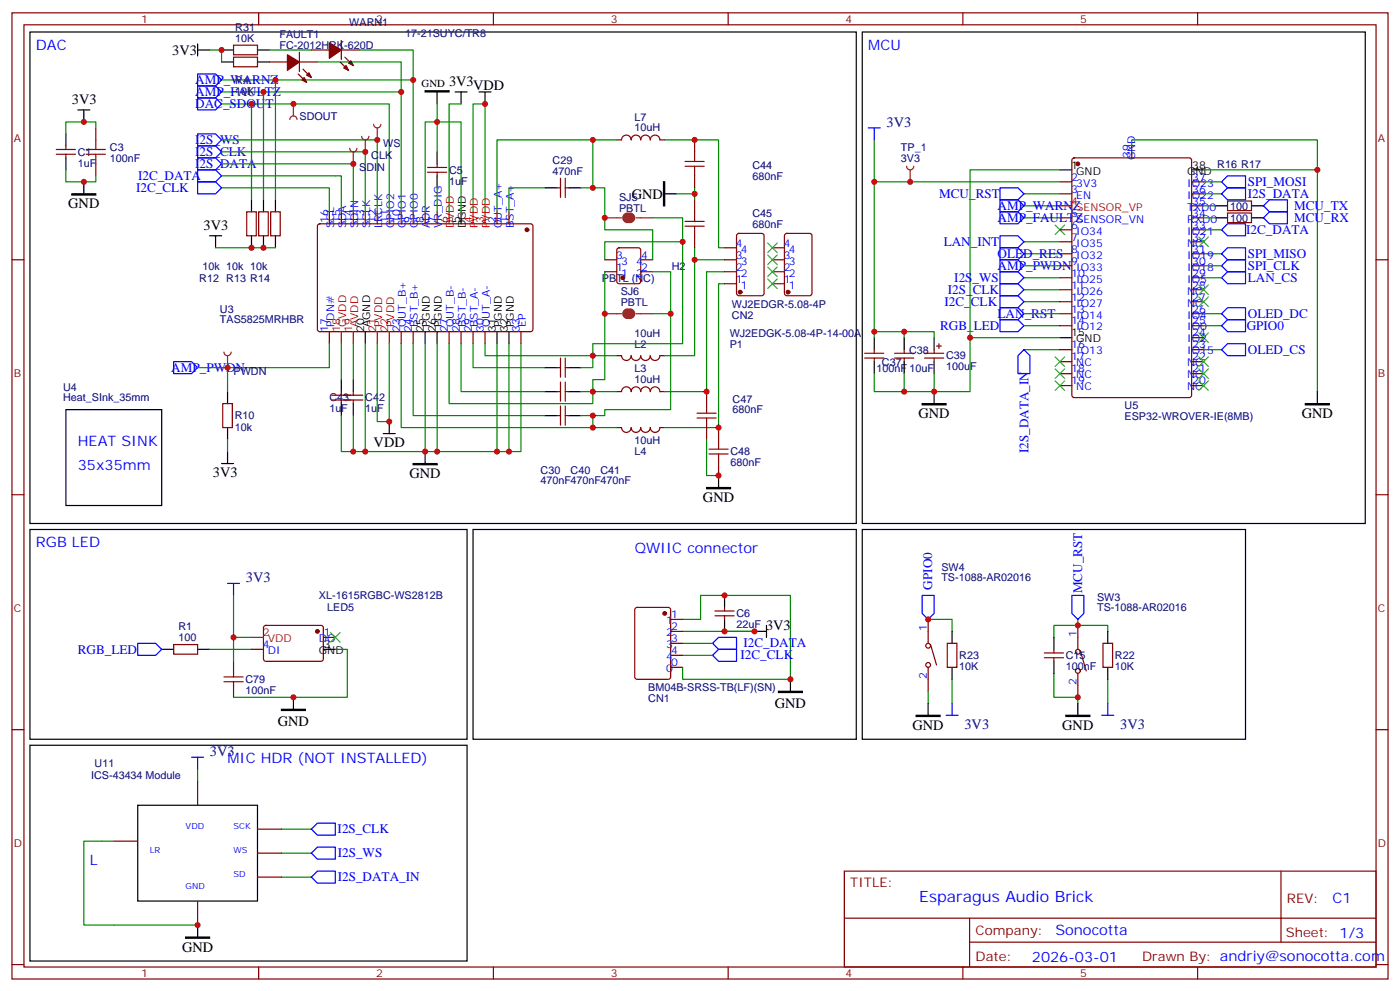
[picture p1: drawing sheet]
<svg xmlns="http://www.w3.org/2000/svg" width="412mm" height="292mm" viewBox="0 0 412 292" stroke-linecap="round" stroke-linejoin="round" font-family="sans-serif">
<defs><g id="words">
<text font-size="4.6" fill="#00f" x="270.8" y="265.4">Esparagus Audio Brick</text>
<g font-size="4.2" fill="#00f">
<text x="10.6" y="14.7">DAC</text>
<text x="255.8" y="14.7">MCU</text>
<text x="22.9" y="131.1">HEAT SINK</text>
<text x="22.9" y="138.2">35x35mm</text>
<text x="10.6" y="161.1">RGB LED</text>
<text x="187" y="162.9">QWIIC connector</text>
<text x="67" y="224.6">MIC HDR (NOT INSTALLED)</text>
<text x="26.5" y="254.6">L</text>
<text x="392.5" y="265.6">C1</text>
<text x="310.9" y="275.2">Sonocotta</text>
<text x="304" y="283">2026-03-01</text>
</g>
<g font-size="4.2">
<text x="50.7" y="16.1">3V3</text>
<text x="132.3" y="25.3">3V3VDD</text>
<text x="21.2" y="30.6">3V3</text>
<text x="186.1" y="58.5">GND</text>
<text x="20.1" y="61.3">GND</text>
<text x="60" y="67.6">3V3</text>
<text x="270.6" y="123.1">GND</text>
<text x="383.5" y="123.1">GND</text>
<text x="110.1" y="131.6">VDD</text>
<text x="62.7" y="140.3">3V3</text>
<text x="120.6" y="140.7">GND</text>
<text x="207.1" y="147.7">GND</text>
<text x="225.7" y="185.5">3V3</text>
<text x="228.3" y="208.4">GND</text>
<text x="81.8" y="213.7">GND</text>
<text x="268.8" y="214.8">GND</text>
<text x="312.9" y="214.8">GND</text>
<text x="53.6" y="280.1">GND</text>
</g>
<g font-size="4.2" fill="#000080">
<text x="261.2" y="37.4">3V3</text>
<text x="72.4" y="171.4">3V3</text>
<text x="284.1" y="214.4">3V3</text>
<text x="330" y="214.4">3V3</text>
<text x="61.9" y="222.6">3V3</text>
</g>
<g font-size="3.9" fill="#00f">
<text x="57.5" y="24.8">AMP_WARNZ</text>
<text x="57.5" y="28.3">AMP_FAULTZ</text>
<text x="57.5" y="31.9">DAC_SDOUT</text>
<text x="57.5" y="42.4">I2S_WS</text>
<text x="57.5" y="46">I2S_CLK</text>
<text x="40.7" y="53">I2C_DATA</text>
<text x="57.5" y="49.5">I2S_DATA</text>
<text x="40.1" y="56.5">I2C_CLK</text>
<text x="276.6" y="58.3">MCU_RST</text>
<text x="367.6" y="58.3">I2S_DATA</text>
<text x="367.6" y="54.7">SPI_MOSI</text>
<text x="293.9" y="65.4">AMP_FAULTZ</text>
<text x="293.9" y="61.8">AMP_WARNZ</text>
<text x="381.2" y="61.7">MCU_TX</text>
<text x="381.2" y="65.3">MCU_RX</text>
<text x="367.1" y="68.9">I2C_DATA</text>
<text x="278" y="72.4">LAN_INT</text>
<text x="293.9" y="76">OLED_RES</text>
<text x="367.6" y="76">SPI_MISO</text>
<text x="281.1" y="83">I2S_WS</text>
<text x="293.9" y="79.5">AMP_PWDN</text>
<text x="367.6" y="79.4">SPI_CLK</text>
<text x="367.6" y="83">LAN_CS</text>
<text x="279.2" y="86.5">I2S_CLK</text>
<text x="278.2" y="90.1">I2C_CLK</text>
<text x="293.9" y="93.6">LAN_RST</text>
<text x="367.6" y="93.6">OLED_DC</text>
<text x="276.9" y="97">RGB_LED</text>
<text x="367.2" y="97.1">GPIO0</text>
<text x="367.6" y="104.2">OLED_CS</text>
<text x="50.4" y="109.5">AMP_PWDN</text>
<text x="302.9" y="133.4" transform="rotate(-90 302.9 133.4)">I2S_DATA_IN</text>
<text x="274.6" y="173.5" transform="rotate(-90 274.6 173.5)">GPIO0</text>
<text x="318.8" y="174.6" transform="rotate(-90 318.8 174.6)">MCU_RST</text>
<text x="219" y="190.5">I2C_DATA</text>
<text x="22.9" y="192.3">RGB_LED</text>
<text x="218.1" y="194">I2C_CLK</text>
<text x="99.5" y="245.3">I2S_CLK</text>
<text x="99.5" y="252.3">I2S_WS</text>
<text x="99.5" y="259.3">I2S_DATA_IN</text>
</g>
<g font-size="3.9" fill="#800">
<text x="250.5" y="260.9">TITLE:</text>
<text x="379.1" y="265.6">REV:</text>
<text x="287.4" y="275.1">Company:</text>
<text x="378.7" y="275.8">Sheet: 1/3</text>
<text x="287.4" y="282.8">Date:</text>
<text x="336.4" y="282.9">Drawn By: andriy@sonocotta.com</text>
</g>
<g font-size="3.2" fill="#800">
<text x="41.6" y="6.8">1</text>
<text x="110.8" y="6.8">2</text>
<text x="179.9" y="6.8">3</text>
<text x="249.1" y="6.8">4</text>
<text x="318.2" y="6.8">5</text>
<text x="4.1" y="41.9">A</text>
<text x="405.9" y="41.9">A</text>
<text x="4.1" y="111">B</text>
<text x="405.9" y="111">B</text>
<text x="4.1" y="180.2">C</text>
<text x="405.9" y="180.2">C</text>
<text x="4.1" y="249.3">D</text>
<text x="405.9" y="249.3">D</text>
<text x="41.6" y="287.6">1</text>
<text x="110.8" y="287.6">2</text>
<text x="179.9" y="287.6">3</text>
<text x="249.1" y="287.6">4</text>
<text x="318.2" y="287.6">5</text>
</g>
<g font-size="3.2" fill="#000080">
<text x="69.3" y="9.1">R31</text>
<text x="82.3" y="11.2">FAULT1</text>
<text x="102.9" y="7.7">WARN1</text>
<text x="119.4" y="10.8">17-21SUYC/TR8</text>
<text x="69.3" y="12.2">10K</text>
<text x="82.3" y="14.4">FC-2012HRK-620D</text>
<text x="69.3" y="27.8">10K</text>
<text x="69.3" y="24.6">R4</text>
<text x="88.2" y="35.3">SDOUT</text>
<text x="186.9" y="35.5">L7</text>
<text x="186.9" y="38.7">10uH</text>
<text x="22.9" y="45.8">C1</text>
<text x="32.4" y="47.6">100nF</text>
<text x="32.4" y="44.4">C3</text>
<text x="109.4" y="46.9">CLK</text>
<text x="112.9" y="43.4">WS</text>
<text x="265.4" y="47.6">3V3</text>
<text x="265.4" y="44.4">TP_1</text>
<text x="22.9" y="49">1uF</text>
<text x="105.8" y="50.4">SDIN</text>
<text x="132.3" y="51.1">C5</text>
<text x="162.8" y="51.4">470nF</text>
<text x="162.8" y="48.2">C29</text>
<text x="221.6" y="52.9">680nF</text>
<text x="221.6" y="49.7">C44</text>
<text x="358.6" y="49.4">R16 R17</text>
<text x="132.3" y="54.3">1uF</text>
<text x="182.4" y="59.2">SJ5</text>
<text x="182.4" y="62.3">PBTL</text>
<text x="221.6" y="63.8">C45</text>
<text x="362.4" y="65.2">100</text>
<text x="362.4" y="61.7">100</text>
<text x="221.6" y="67">680nF</text>
<text x="58.7" y="83.1">R12 R13 R14</text>
<text x="59.6" y="79.6">10k 10k 10k</text>
<text x="177.3" y="82.9">PBTL (NC)</text>
<text x="197.9" y="79.5">H2</text>
<text x="182.9" y="89.9">PBTL</text>
<text x="182.9" y="86.8">SJ6</text>
<text x="64.8" y="95.1">TAS5825MRHBR</text>
<text x="64.8" y="92">U3</text>
<text x="215.6" y="90.7">WJ2EDGR-5.08-4P</text>
<text x="215.6" y="93.8">CN2</text>
<text x="186.9" y="99.1">10uH</text>
<text x="214.9" y="99.1">WJ2EDGK-5.08-4P-14-00A</text>
<text x="186.9" y="102.3">L2</text>
<text x="214.9" y="102.3">P1</text>
<text x="259.8" y="107.6">C37</text>
<text x="267.8" y="104.1">C38</text>
<text x="278.7" y="105.8">C39</text>
<text x="68.8" y="110.4">PWDN</text>
<text x="186.9" y="112.8">10uH</text>
<text x="186.9" y="109.6">L3</text>
<text x="258.2" y="109.3">100nF</text>
<text x="267.9" y="109.3">10uF</text>
<text x="278.7" y="109">100uF</text>
<text x="18.6" y="118.1">Heat_SInk_35mm</text>
<text x="18.6" y="115.2">U4</text>
<text x="97" y="118.2">C43</text>
<text x="107.6" y="118.2">C42</text>
<text x="215.8" y="118.5">C47</text>
<text x="69.1" y="123.4">R10</text>
<text x="97" y="121.4">1uF</text>
<text x="107.6" y="121.4">1uF</text>
<text x="215.8" y="121.7">680nF</text>
<text x="331.3" y="123.6">ESP32-WROVER-IE(8MB)</text>
<text x="331.3" y="120.3">U5</text>
<text x="69.1" y="126.7">10k</text>
<text x="186.9" y="130.8">10uH</text>
<text x="186.9" y="134">L4</text>
<text x="215.2" y="137.2">680nF</text>
<text x="215.2" y="134">C48</text>
<text x="159.3" y="142.6">470nF470nF470nF</text>
<text x="159.3" y="139.4">C30</text>
<text x="168.1" y="139.4">C40</text>
<text x="176.9" y="139.4">C41</text>
<text x="277.3" y="171.1">TS-1088-AR02016</text>
<text x="277.3" y="168">SW4</text>
<text x="94" y="176.4">XL-1615RGBC-WS2812B</text>
<text x="96.4" y="179.9">LED5</text>
<text x="323.2" y="179.9">TS-1088-AR02016</text>
<text x="323.2" y="176.8">SW3</text>
<text x="52.6" y="185.5">R1</text>
<text x="217" y="184.9">22uF</text>
<text x="217" y="181.7">C6</text>
<text x="52.6" y="188.6">100</text>
<text x="282.6" y="197.1">10K</text>
<text x="282.6" y="194">R23</text>
<text x="314" y="197.1">100nF</text>
<text x="314" y="194">C15</text>
<text x="328.4" y="197.1">10K</text>
<text x="328.4" y="194">R22</text>
<text x="72.3" y="201">C79</text>
<text x="191" y="203.4">BM04B-SRSS-TB(LF)(SN)</text>
<text x="72.3" y="204.2">100nF</text>
<text x="191" y="206.6">CN1</text>
<text x="27.9" y="225.7">U11</text>
<text x="26.8" y="229.3">ICS-43434 Module</text>
</g>
<g font-size="3.2">
<text x="124.2" y="25.5">GND</text>
<text x="315.6" y="49.6">1</text>
<text x="317" y="51.4">GND</text>
<text x="349.7" y="51.4">GND</text>
<text x="351.2" y="49.6">38</text>
<text x="135.5" y="65.7" transform="rotate(-90 135.5 65.7)">5</text>
<text x="137.2" y="67.2" transform="rotate(-90 137.2 67.2)">DGND</text>
<text x="107.2" y="97.8" transform="rotate(-90 107.2 97.8)">20</text>
<text x="109" y="96.3" transform="rotate(-90 109 96.3)">AGND</text>
<text x="124.9" y="97.8" transform="rotate(-90 124.9 97.8)">25</text>
<text x="126.6" y="96.3" transform="rotate(-90 126.6 96.3)">PGND</text>
<text x="128.4" y="97.8" transform="rotate(-90 128.4 97.8)">26</text>
<text x="130.2" y="96.3" transform="rotate(-90 130.2 96.3)">PGND</text>
<text x="146" y="97.8" transform="rotate(-90 146 97.8)">31</text>
<text x="147.8" y="96.3" transform="rotate(-90 147.8 96.3)">PGND</text>
<text x="149.6" y="97.8" transform="rotate(-90 149.6 97.8)">32</text>
<text x="151.3" y="96.3" transform="rotate(-90 151.3 96.3)">PGND</text>
<text x="315.6" y="99">15</text>
<text x="317" y="100.8">GND</text>
<text x="95.4" y="190.7">3</text>
<text x="93.9" y="192.5">GND</text>
</g>
<g font-size="3.2" fill="#00f">
<text x="333" y="46.5" transform="rotate(-90 333 46.5)">39</text>
<text x="334.4" y="47.2" transform="rotate(-90 334.4 47.2)">GND</text>
<text x="315.6" y="53.2">2</text>
<text x="351.2" y="53.2">37</text>
<text x="315.6" y="56.7">3</text>
<text x="317" y="58.5">EN</text>
<text x="317" y="54.9">3V3</text>
<text x="349.7" y="54.9">IO23</text>
<text x="349.7" y="58.5">IO22</text>
<text x="351.2" y="56.7">36</text>
<text x="96.7" y="65.7" transform="rotate(-90 96.7 65.7)">16</text>
<text x="100.2" y="65.7" transform="rotate(-90 100.2 65.7)">15</text>
<text x="103.7" y="65.7" transform="rotate(-90 103.7 65.7)">14</text>
<text x="107.2" y="65.7" transform="rotate(-90 107.2 65.7)">13</text>
<text x="110.8" y="65.7" transform="rotate(-90 110.8 65.7)">12</text>
<text x="114.3" y="65.7" transform="rotate(-90 114.3 65.7)">11</text>
<text x="117.8" y="65.7" transform="rotate(-90 117.8 65.7)">10</text>
<text x="121.4" y="65.7" transform="rotate(-90 121.4 65.7)">9</text>
<text x="124.9" y="65.7" transform="rotate(-90 124.9 65.7)">8</text>
<text x="128.4" y="65.7" transform="rotate(-90 128.4 65.7)">7</text>
<text x="146" y="65.7" transform="rotate(-90 146 65.7)">2</text>
<text x="149.6" y="65.7" transform="rotate(-90 149.6 65.7)">1</text>
<text x="315.6" y="63.7">5</text>
<text x="317" y="65.5">SENSOR_VN</text>
<text x="349.7" y="62">TXD0</text>
<text x="349.7" y="65.5">RXD0</text>
<text x="351.2" y="60.2">35</text>
<text x="351.2" y="63.7">34</text>
<text x="98.4" y="67.2" transform="rotate(-90 98.4 67.2)">SCL</text>
<text x="102" y="67.2" transform="rotate(-90 102 67.2)">SDA</text>
<text x="105.5" y="67.2" transform="rotate(-90 105.5 67.2)">SDIN</text>
<text x="109" y="67.2" transform="rotate(-90 109 67.2)">SCLK</text>
<text x="112.5" y="67.2" transform="rotate(-90 112.5 67.2)">LRCLK</text>
<text x="116.1" y="67.2" transform="rotate(-90 116.1 67.2)">GPIO2</text>
<text x="119.6" y="67.2" transform="rotate(-90 119.6 67.2)">GPIO1</text>
<text x="123.1" y="67.2" transform="rotate(-90 123.1 67.2)">GPIO0</text>
<text x="126.6" y="67.2" transform="rotate(-90 126.6 67.2)">ADR</text>
<text x="130.2" y="67.2" transform="rotate(-90 130.2 67.2)">VR_DIG</text>
<text x="147.8" y="67.2" transform="rotate(-90 147.8 67.2)">OUT_A+</text>
<text x="151.3" y="67.2" transform="rotate(-90 151.3 67.2)">BST_A+</text>
<text x="315.6" y="70.8">7</text>
<text x="315.6" y="67.3">6</text>
<text x="317" y="69">IO34</text>
<text x="349.7" y="69">IO21</text>
<text x="351.2" y="67.3">33</text>
<text x="351.2" y="70.8">32</text>
<text x="181.5" y="76.1">3</text>
<text x="183" y="77.9">3</text>
<text x="187.4" y="77.9">4</text>
<text x="188.9" y="76.1">4</text>
<text x="216.8" y="76.1">3</text>
<text x="216.8" y="72.6">4</text>
<text x="218.3" y="77.9">3</text>
<text x="218.3" y="74.3">4</text>
<text x="230.9" y="76.1">3</text>
<text x="230.9" y="72.6">4</text>
<text x="232.4" y="77.9">3</text>
<text x="232.4" y="74.3">4</text>
<text x="315.6" y="77.9">9</text>
<text x="315.6" y="74.3">8</text>
<text x="317" y="76.1">IO32</text>
<text x="317" y="72.6">IO35</text>
<text x="349.7" y="72.6">NC</text>
<text x="349.7" y="76.1">IO19</text>
<text x="351.2" y="74.3">31</text>
<text x="351.2" y="77.9">30</text>
<text x="181.5" y="79.6">1</text>
<text x="183" y="81.4">1</text>
<text x="187.4" y="81.4">2</text>
<text x="188.9" y="79.6">2</text>
<text x="216.8" y="83.1">1</text>
<text x="216.8" y="79.6">2</text>
<text x="218.3" y="81.4">2</text>
<text x="230.9" y="83.1">1</text>
<text x="230.9" y="79.6">2</text>
<text x="232.4" y="81.4">2</text>
<text x="315.6" y="81.4">10</text>
<text x="317" y="83.1">IO25</text>
<text x="317" y="79.6">IO33</text>
<text x="349.7" y="79.6">IO18</text>
<text x="349.7" y="83.1">IO5</text>
<text x="351.2" y="81.4">29</text>
<text x="218.3" y="84.9">1</text>
<text x="232.4" y="84.9">1</text>
<text x="315.6" y="88.4">12</text>
<text x="315.6" y="84.9">11</text>
<text x="317" y="86.7">IO26</text>
<text x="349.7" y="86.7">NC</text>
<text x="351.2" y="84.9">28</text>
<text x="351.2" y="88.4">27</text>
<text x="315.6" y="95.5">14</text>
<text x="315.6" y="92">13</text>
<text x="317" y="93.7">IO14</text>
<text x="317" y="90.2">IO27</text>
<text x="349.7" y="90.2">NC</text>
<text x="349.7" y="93.7">IO4</text>
<text x="351.2" y="92">26</text>
<text x="351.2" y="95.5">25</text>
<text x="96.7" y="97.8" transform="rotate(-90 96.7 97.8)">17</text>
<text x="98.4" y="96.3" transform="rotate(-90 98.4 96.3)">PDN#</text>
<text x="117.8" y="97.8" transform="rotate(-90 117.8 97.8)">23</text>
<text x="119.6" y="96.3" transform="rotate(-90 119.6 96.3)">OUT_B+</text>
<text x="121.4" y="97.8" transform="rotate(-90 121.4 97.8)">24</text>
<text x="123.1" y="96.3" transform="rotate(-90 123.1 96.3)">BST_B+</text>
<text x="131.9" y="97.8" transform="rotate(-90 131.9 97.8)">27</text>
<text x="133.7" y="96.3" transform="rotate(-90 133.7 96.3)">OUT_B-</text>
<text x="135.5" y="97.8" transform="rotate(-90 135.5 97.8)">28</text>
<text x="137.2" y="96.3" transform="rotate(-90 137.2 96.3)">BST_B-</text>
<text x="139" y="97.8" transform="rotate(-90 139 97.8)">29</text>
<text x="140.8" y="96.3" transform="rotate(-90 140.8 96.3)">BST_A-</text>
<text x="142.5" y="97.8" transform="rotate(-90 142.5 97.8)">30</text>
<text x="144.3" y="96.3" transform="rotate(-90 144.3 96.3)">OUT_A-</text>
<text x="153.1" y="97.8" transform="rotate(-90 153.1 97.8)">33</text>
<text x="154.9" y="96.3" transform="rotate(-90 154.9 96.3)">EP</text>
<text x="317" y="97.3">IO12</text>
<text x="349.7" y="97.3">IO0</text>
<text x="349.7" y="100.8">IO2</text>
<text x="351.2" y="99">24</text>
<text x="315.6" y="106.1">17</text>
<text x="315.6" y="102.6">16</text>
<text x="317" y="107.8">NC</text>
<text x="317" y="104.3">IO13</text>
<text x="349.7" y="104.3">IO15</text>
<text x="349.7" y="107.8">NC</text>
<text x="351.2" y="102.6">23</text>
<text x="351.2" y="106.1">22</text>
<text x="315.6" y="113.1">19</text>
<text x="315.6" y="109.6">18</text>
<text x="317" y="111.4">NC</text>
<text x="349.7" y="111.4">NC</text>
<text x="351.2" y="109.6">21</text>
<text x="351.2" y="113.1">20</text>
<text x="317" y="114.9">NC</text>
<text x="349.7" y="114.9">NC</text>
<text x="196.3" y="183.7">1</text>
<text x="197.7" y="181.9">1</text>
<text x="197.7" y="185.5">2</text>
<text x="273" y="185.8" transform="rotate(-90 273 185.8)">1</text>
<text x="77.4" y="190.7">4</text>
<text x="93.9" y="189">DO</text>
<text x="95.4" y="187.2">1</text>
<text x="196.3" y="187.2">2</text>
<text x="196.3" y="190.7">3</text>
<text x="197.7" y="189">3</text>
<text x="317.1" y="187.6" transform="rotate(-90 317.1 187.6)">1</text>
<text x="78.9" y="192.5">DI</text>
<text x="196.3" y="194.3">4</text>
<text x="196.3" y="197.8">0</text>
<text x="197.7" y="192.5">4</text>
<text x="197.7" y="196">0</text>
<text x="273" y="199.9" transform="rotate(-90 273 199.9)">2</text>
<text x="317.1" y="201.7" transform="rotate(-90 317.1 201.7)">2</text>
</g>
<g font-size="3.2" fill="#f00">
<text x="131.9" y="65.7" transform="rotate(-90 131.9 65.7)">6</text>
<text x="139" y="65.7" transform="rotate(-90 139 65.7)">4</text>
<text x="142.5" y="65.7" transform="rotate(-90 142.5 65.7)">3</text>
<text x="315.6" y="60.2">4</text>
<text x="317" y="62">SENSOR_VP</text>
<text x="133.7" y="67.2" transform="rotate(-90 133.7 67.2)">DVDD</text>
<text x="140.8" y="67.2" transform="rotate(-90 140.8 67.2)">PVDD</text>
<text x="144.3" y="67.2" transform="rotate(-90 144.3 67.2)">PVDD</text>
<text x="100.2" y="97.8" transform="rotate(-90 100.2 97.8)">18</text>
<text x="102" y="96.3" transform="rotate(-90 102 96.3)">GVDD</text>
<text x="103.7" y="97.8" transform="rotate(-90 103.7 97.8)">19</text>
<text x="105.5" y="96.3" transform="rotate(-90 105.5 96.3)">AVDD</text>
<text x="110.8" y="97.8" transform="rotate(-90 110.8 97.8)">21</text>
<text x="112.5" y="96.3" transform="rotate(-90 112.5 96.3)">PVDD</text>
<text x="114.3" y="97.8" transform="rotate(-90 114.3 97.8)">22</text>
<text x="116.1" y="96.3" transform="rotate(-90 116.1 96.3)">PVDD</text>
<text x="77.4" y="187.2">2</text>
<text x="78.9" y="189">VDD</text>
</g>
<g font-size="2.5" fill="#00f">
<text x="54.7" y="244">VDD</text>
<text x="68.8" y="244">SCK</text>
<text x="44.1" y="251.1">LR</text>
<text x="68.8" y="251.1">WS</text>
<text x="54.7" y="261.7">GND</text>
<text x="68.8" y="258.1">SD</text>
</g>
</g></defs>
<g fill="none" stroke="#870000" stroke-width=".35">
<path d="M3.5 3.8h405.4v284.3h-405.4zM7.1 7.3h398.2v277.3h-398.2zM76.2 3.8v3.5M145.3 3.8v3.5M214.5 3.8v3.5M283.6 3.8v3.5M352.8 3.8v3.5M28.2 37.6v3.6M16.6 45.4h5.6M16.6 44h5.6M19.4 42.9v1.1M19.4 45.4v1.1"/>
<path d="M28.2 48.2v3.6M125.9 50.7h5.7M125.9 49.3h5.7M128.8 48.2v1.1M128.8 50.7v1.1M164 55.3h1.1M165.1 52.5v5.6M166.5 52.5v5.6M166.5 55.3h1.1M181.7 41.2h1.4a1.41 1.41 0 0 1 1.4-1.4 1.41 1.41 0 0 1 1.4 1.4 1.41 1.41 0 0 1 1.4-1.4 1.41 1.41 0 0 1 1.4 1.4 1.41 1.41 0 0 1 1.4-1.4 1.41 1.41 0 0 1 1.5 1.4 1.41 1.41 0 0 1 1.4-1.4 1.41 1.41 0 0 1 1.4 1.4h1.4M204.6 41.2v3.5M204.6 51.8v3.5"/>
<path d="M204.6 58.8v3.5M3.5 76.4h3.6M72.7 62.3h2.8v7.1h-2.8zM76.2 62.3h2.8v7.1h-2.8zM79.7 62.3h2.8v7.1h-2.8zM93.7 66.1l.5-.2h62.4l.4 .7-.1 30.6-.6 .4-62.4-.1-.4-.6v-30.3zM97 62.3v3.6M100.5 62.3v3.6M104.1 62.3v3.6M107.6 62.3v3.6M111.1 62.3v3.6M114.7 62.3v3.6"/>
<path d="M118.2 62.3v3.6M121.7 62.3v3.6M125.2 62.3v3.6M128.8 62.3v3.6M146.4 62.3v3.6M149.9 62.3v3.6M178.2 76.4h3.5M178.2 80h3.5M181.9 73.1l.5-.2h5.6l.7 .5v9.4l-.4 .6-5.9 .1-.7-.5v-9.4zM188.7 76.4h3.6M188.7 80h3.6M204.6 69.4v3.5"/>
<path d="M405.3 76.4h3.6M97 97.6v3.5M118.2 97.6v3.5M121.7 97.6v3.5M132.3 97.6v3.5M135.8 97.6v3.5M139.3 97.6v3.5M142.9 97.6v3.5M153.5 97.6v3.5M65.6 118.8h2.8v7h-2.8zM97.7 117.7h9.2M97.7 116.3h9.2"/>
<path d="M100.5 115.3v1M100.5 117.7v1.1M104.1 115.3v1M104.1 117.7v1.1M164 108.2h1.1M164 115.3h1.1M165.1 105.4v5.6M165.1 112.4v5.7M165.1 119.5v5.6M166.5 105.4v5.6M166.5 112.4v5.7M166.5 119.5v5.6"/>
<path d="M166.5 108.2h1.1M166.5 115.3h1.1M181.7 104.7h1.4a1.41 1.41 0 0 0 1.4 1.4 1.41 1.41 0 0 0 1.4-1.4 1.41 1.41 0 0 0 1.4 1.4 1.41 1.41 0 0 0 1.4-1.4 1.41 1.41 0 0 0 1.4 1.4 1.41 1.41 0 0 0 1.5-1.4 1.41 1.41 0 0 0 1.4 1.4 1.41 1.41 0 0 0 1.4-1.4h1.4M181.7 115.3l1.4-.1a1.41 1.41 0 0 1 1.4-1.4 1.41 1.41 0 0 1 1.4 1.5 1.41 1.41 0 0 1 1.4-1.5 1.41 1.41 0 0 1 1.4 1.5 1.41 1.41 0 0 1 1.4-1.5 1.41 1.41 0 0 1 1.5 1.5 1.41 1.41 0 0 1 1.4-1.5 1.41 1.41 0 0 1 1.4 1.5h1.4M208.1 115.3v3.5M254.7 105.4h5.6M254.7 104h5.6M257.5 102.9v1.1M257.5 105.4v1M263.5 105.4h5.7M263.5 104h5.7M266.3 102.9v1.1"/>
<path d="M266.3 105.4v1M272.3 105.4h5.7M272.3 104h5.7M275.2 102.9v1.1M275.2 105.4v1M275.9 101.8h1.4M276.6 101.1v1.5M164 122.3h1.1M166.5 122.3h1.1M181.7 125.8h1.4a1.41 1.41 0 0 0 1.4 1.4 1.41 1.41 0 0 0 1.4-1.4 1.41 1.41 0 0 0 1.4 1.4 1.41 1.41 0 0 0 1.4-1.4 1.41 1.41 0 0 0 1.4 1.4 1.41 1.41 0 0 0 1.5-1.4 1.41 1.41 0 0 0 1.4 1.4 1.41 1.41 0 0 0 1.4-1.4h1.4M208.1 125.8v3.6M211.7 125.8v3.6"/>
<path d="M211.7 136.4v3.5M3.5 145.6h3.6M405.3 145.6h3.6M210.6 179.8h5.7M213.4 178.8v1M210.6 181.2h5.7M213.4 181.2v1.1M3.5 214.7h3.6M405.3 214.7h3.6M248.7 256.4h156.6v28.2h-156.6zM377.3 256.4v20.9M248.7 270.2h156.5"/>
<path d="M285.6 277.3h119.6M285.6 270.2v14.1M3.5 283.9h3.6M76.2 284.6v3.5M145.3 284.6v3.5M214.5 284.6v3.5M283.6 284.6v3.5M352.8 284.6v3.5M405.3 283.9h3.6"/>
</g>
<g fill="none" stroke="#000" stroke-width=".35">
<path d="M8.8 9.4h243.4v144.7h-243.4zM19.4 39.4v3.5M22.9 32.3h3.6M24.7 32.3v3.6M128.8 27.1v3.5M134.1 27.1h3.5M135.8 27.1v3.5M141.1 27.1h3.5M142.9 27.1v3.5M19.4 46.5v3.5M24.7 53.5v3.5M74.1 58.8v3.5"/>
<path d="M77.6 58.8v3.5M81.1 58.8v3.5M128.8 44.7v3.5M128.8 51.8v3.5M160.5 55.3h3.5M167.6 55.3h3.5M195.8 57h3.5M61.7 69.4h3.6M63.5 69.4v3.5M74.1 69.4v3.5M77.6 69.4v3.5M81.1 69.4v3.5"/>
<path d="M135.8 62.3v3.6M107.6 97.6v3.5M125.2 97.6v3.5M128.8 97.6v3.5M146.4 97.6v3.5M149.9 97.6v3.5M257.5 99.4v3.5M266.3 99.4v3.5M275.2 99.4v3.5M67 115.3v3.5M100.5 111.7v3.6M100.5 118.8v3.5"/>
<path d="M104.1 111.7v3.6M104.1 118.8v3.5M160.5 108.2h3.5M160.5 115.3h3.5M167.6 108.2h3.5M167.6 115.3h3.5M257.5 106.4v3.6M266.3 106.4v3.6M275.2 106.4v3.6M19.4 120.5h28.2v28.3h-28.2zM65.3 136.4h3.5M67 125.8v3.6"/>
<path d="M67 132.9v3.5M112.9 127.6h3.5M114.7 124.1v3.5M125.2 132.9v3.5M160.5 122.3h3.5M167.6 122.3h3.5M211.7 139.9v3.6M139.3 155.8h112.9v61.8h-112.9zM254 155.8h112.9v61.8h-112.9zM213.4 175.2v3.6M213.4 182.3v3.5M222.2 185.8h3.6"/>
<path d="M225.8 184v3.6M232.8 199.9v3.5"/>
</g>
<g fill="#870000" stroke="#870000" stroke-width=".35">
<circle cx="155.2" cy="67.6" r=".53"/>
<circle cx="183.4" cy="81.7" r=".53"/>
</g>
<path d="M132.3 62.3v3.6M139.3 62.3v3.6M142.9 62.3v3.6M100.5 97.6v3.5M104.1 97.6v3.5M111.1 97.6v3.5M114.7 97.6v3.5" fill="none" stroke="#f00" stroke-width=".35"/>
<path d="M125.2 26.7h7.1v.4h-7.1zM21.2 57h7v.4h-7zM195.4 53.5h.4v7.1h-.4zM121.7 136.4h7.1v.4h-7.1zM208.1 143.5h7.1v.3h-7.1zM229.3 203.4h7.1v.4h-7.1z" fill="#000" stroke="#000" stroke-width=".35"/>
<g fill="none" stroke="#008700" stroke-width=".35">
<path d="M28.2 37.6v-1.7h-8.8v3.5M65.3 30.6h49.4v31.7M65.3 27.1h52.9v35.2M65.3 23.5h56.4v38.8M74.1 30.6v28.2M77.6 27.1v31.7M81.1 23.5v35.3M128.8 35.9h7v26.4M128.8 30.6v14.1M135.8 30.6h-3.5v31.7M19.4 50v3.5h8.8v-1.7M65.3 48.2h38.8v14.1"/>
<path d="M65.3 44.7h42.3v17.6M65.3 41.2h45.8v21.1M65.3 55.3h31.7v7M128.8 55.3v7M160.5 55.3h-10.6v7M171.1 55.3h3.5v-14.1h-28.2v21.1M174.6 55.3h3.6v12.3h14.1v8.8M174.6 41.2h7.1M195.8 41.2h15.9v31.7h1.7M199.3 57h5.3v1.8M204.6 55.3v1.7M63.5 72.9h17.6"/>
<path d="M139.3 62.3v-31.7h3.6v31.7M178.2 80v31.7h-3.6v3.6h7.1M192.3 80h5.3v40.5h-19.4v1.8h-3.6M192.3 64.1h8.8v37h-26.5v3.6h7.1M204.6 72.9v3.5M213.4 80h-5.3v35.3h-12.3M213.4 76.4h-8.8v28.3h-8.8M192.3 92.3h5.3M213.4 83.5h-1.7v42.3h-15.9M67 108.2v7.1M97 101.1v7.1h-38.8M100.5 101.1v10.6"/>
<path d="M104.1 101.1v10.6M107.6 101.1v31.8h17.6M111.1 101.1v23h3.6v-23M118.2 101.1v24.7h56.4v-3.5h-3.5M121.7 101.1v21.2h38.8M125.2 101.1v31.8h28.3v-31.8M128.8 101.1v31.8M132.3 101.1v17.7h42.3v-3.5h-3.5M135.8 101.1v14.2h24.7M139.3 101.1v7.1h21.2M142.9 101.1v3.6h31.7v3.5h-3.5M146.4 101.1v31.8"/>
<path d="M149.9 101.1v31.8M67 129.4v3.5M100.5 122.3v10.6h3.6M104.1 122.3v10.6h3.5M174.6 125.8h7.1M208.1 129.4v10.5h3.6M201.1 182.3h5.3v-7.1h26.4v24.7h-31.7v-1.7M201.1 192.9h8.8M201.1 189.3h8.8M201.1 185.8h21.1"/>
</g>
<path d="M58.2 39.4h5.3l1.8 1.8-1.8 1.7h-5.3zM58.2 21.8h5.3l1.8 1.7-1.8 1.8h-5.3zM58.2 25.3h5.3l1.8 1.8-1.8 1.7h-5.3zM58.2 28.8h5.3l1.8 1.8-1.8 1.7h-5.3zM58.2 42.9h5.3l1.8 1.8-1.8 1.8h-5.3zM58.2 46.5h5.3l1.8 1.7-1.8 1.8h-5.3zM58.2 50h5.3l1.8 1.8-1.8 1.7h-5.3zM58.2 53.5h5.3l1.8 1.8-1.8 1.7h-5.3zM51.2 106.4h5.2l1.8 1.8-1.8 1.8h-5.2zM209.9 189.3l1.8-1.7h5.3v3.5h-5.3zM209.9 192.9l1.8-1.8h5.3v3.5h-5.3z" fill="none" stroke="#00f" stroke-width=".35"/>
<g fill="none" stroke="#a10000" stroke-width=".35">
<path d="M25.4 45.4h5.6M25.4 44h5.6M28.2 41.2v2.8M28.2 45.4v2.8M201.8 48.9h5.6M201.8 47.5h5.6M204.6 44.7v2.8M204.6 48.9v2.9M201.8 66.6h5.6M201.8 65.2h5.6M204.6 62.3v2.9M204.6 66.6v2.8"/>
<path d="M208.1 118.8v2.8M205.3 123h5.7M205.3 121.6h5.7M208.1 123v2.8M208.8 133.6h5.7M208.8 132.2h5.7M211.7 129.4v2.8M211.7 133.6v2.8"/>
</g>
<path d="M184.9 63.4a.71 .71 0 0 0-.8 .7 .71 .71 0 0 0 .8 .7M185.6 63.4a.71 .71 0 0 1 .7 .7 .71 .71 0 0 1-.7 .7M184.9 91.6a.71 .71 0 0 0-.7 .7 .71 .71 0 0 0 .7 .7M185.6 91.6a.71 .71 0 0 1 .7 .7 .71 .71 0 0 1-.7 .7" fill="none" stroke="#8c2424" stroke-width="1.8"/>
<path d="M85.4 35.2a1.06 1.06 0 0 1 1-1.1 1.06 1.06 0 0 1 1.1 1.1M86.4 30.6v3.5M178.2 64.1h4.9M187.3 64.1h5M178.2 92.3h4.9M187.3 92.3h5" fill="none" stroke="#8c2424" stroke-width=".35"/>
<circle cx="86.4" cy="30.6" r=".18" fill="#8c2424"/>
<path d="M65.3 51.8h35.2v10.5" fill="none" stroke="#008700" stroke-width=".35"/>
<path d="M103 43.6a1.06 1.06 0 0 0 1.1 1.1 1.06 1.06 0 0 0 1-1.1M104.1 44.7v3.5" fill="none" stroke="#8c2424" stroke-width=".35"/>
<circle cx="104.1" cy="48.2" r=".18" fill="#8c2424"/>
<path d="M106.5 40.1a1.06 1.06 0 0 0 1.1 1.1 1.06 1.06 0 0 0 1.1-1.1M107.6 41.2v3.5" fill="none" stroke="#8c2424" stroke-width=".35"/>
<circle cx="107.6" cy="44.7" r=".18" fill="#8c2424"/>
<path d="M110.1 36.6a1.06 1.06 0 0 0 1 1 1.06 1.06 0 0 0 1.1-1M111.1 37.6v3.6" fill="none" stroke="#8c2424" stroke-width=".35"/>
<circle cx="111.1" cy="41.2" r=".18" fill="#8c2424"/>
<path d="M66 103.6a1.06 1.06 0 0 0 1 1.1 1.06 1.06 0 0 0 1.1-1.1M67 104.7v3.5" fill="none" stroke="#8c2424" stroke-width=".35"/>
<circle cx="67" cy="108.2" r=".18" fill="#8c2424"/>
<g fill="none" stroke="#870000" stroke-width=".35">
<path d="M213.4 80h3.6M213.4 76.4h3.6M213.4 72.9h3.6M217.2 68.9l.5-.2h6.7l.6 .4 .1 17.2-.5 .7h-6.9l-.7-.4v-17.2zM227.5 80h3.6M227.5 76.4h3.6M227.5 72.9h3.6M231.3 68.9l.5-.2h6.7l.6 .4 .1 17.2-.5 .7h-6.9l-.7-.4v-17.2zM213.4 83.5h3.6M227.5 83.5h3.6M187.2 179l.5-.2h9.1l.7 .4 .1 20-.5 .7h-9.4l-.7-.4v-20zM51.2 189.7h7v2.8h-7z"/>
<path d="M68.8 194.6v3.6M74.1 191.1h3.5M77.8 184.3l.5-.3 16.5 .1 .4 .6v9.5l-.7 .4h-16.5l-.4-.7v-9.2zM95.2 187.6h3.6M197.6 182.3h3.5M197.6 185.8h3.5M197.6 189.3h3.5M197.6 192.9h3.5M197.6 196.4h3.5M273.4 182.3v7M273.4 196.4v7M274.1 189.7l1.8 6"/>
<path d="M279 189.3h2.9v7.1h-2.9zM307.6 192.2h5.7M307.6 193.6h5.7M310.4 191.1v1.1M310.4 193.6v1M317.5 184v7.1M317.5 198.2v7M318.2 191.5l1.8 5.9M324.9 189.3h2.8v7.1h-2.8zM68.8 201.7v3.5M58.2 229.9v7.1M33.5 247.5h7.1"/>
<path d="M75.8 244h7.1M75.8 251.1h7.1M75.8 258.1h7.1M58.2 265.2v7"/>
<circle cx="273.4" cy="195.7" r=".71"/>
<circle cx="273.4" cy="190" r=".71"/>
<circle cx="317.5" cy="191.8" r=".71"/>
<circle cx="317.5" cy="197.4" r=".71"/>
</g>
<g fill="#870000" stroke="#870000" stroke-width=".35">
<circle cx="195.8" cy="180.5" r=".53"/>
<circle cx="93.5" cy="185.8" r=".53"/>
<circle cx="218" cy="86" r=".53"/>
<circle cx="232.1" cy="86" r=".53"/>
</g>
<g fill="none" stroke="#008700" stroke-width=".35">
<path d="M128.8 35.9h-3.6v26.4M61.7 191.1h12.4M74.1 187.6h-5.3v7M98.8 191.1h3.5v14.1h-33.5M201.1 196.4v1.8M273.4 182.3h7.1v3.5M280.5 199.9v7.1M310.4 198.2v7h7.1v1.8M317.5 184h-7.1v3.6M317.5 184h8.8v1.8M317.5 182.3v1.7M326.3 199.9v7.1"/>
<path d="M273.4 203.4v3.6M58.2 226.4v3.5M33.5 247.5h-8.8v24.7h33.5M82.9 244h8.8M82.9 258.1h8.8M82.9 251.1h8.8"/>
</g>
<g fill="none" stroke="#00f" stroke-width=".35">
<path d="M294.6 94.1h5.3l1.7 1.7-1.7 1.8h-5.3zM271.6 175.2h3.6v5.3l-1.8 1.8-1.8-1.8zM315.7 175.2h3.6v5.3l-1.8 1.8-1.8-1.8zM40.6 189.3h5.3l1.7 1.8-1.7 1.8h-5.3zM278.7 210.5h3.5M280.5 207v3.5M324.6 210.5h3.5M326.3 207v3.5M56.4 222.8h3.6M58.2 222.8v3.6M91.7 244l1.8-1.7h5.3v3.5h-5.3zM91.7 251.1l1.8-1.8h5.3v3.5h-5.3z"/>
<path d="M93.5 256.4h5.3v3.5h-5.3l-1.8-1.8z"/>
</g>
<path d="M82.9 208.7h7.1v.4h-7.1zM269.9 210.5h7v.4h-7zM314 210.5h7v.4h-7zM54.7 275.8h7v.3h-7z" fill="#000" stroke="#000" stroke-width=".35"/>
<g fill="none" stroke="#000" stroke-width=".35">
<path d="M8.8 155.8h128.8v61.8h-128.8zM47.6 191.1h3.6M58.2 191.1h3.5M95.2 191.1h3.6M280.5 185.8v3.5M280.5 196.4v3.5M310.4 187.6v3.5M310.4 194.6v3.6M326.3 185.8v3.5M326.3 196.4v3.5M8.8 219.3h128.8v63.5h-128.8zM86.4 205.2v3.5"/>
<path d="M273.4 207v3.5M317.5 207v3.5M40.6 237h35.2v28.2h-35.2zM58.2 272.2v3.6"/>
</g>
<path d="M74.1 187.6h3.5" fill="none" stroke="#f00" stroke-width=".35"/>
<path d="M66 199.2h5.6M68.8 198.2v1M66 200.6h5.6M68.8 200.6v1.1" fill="none" stroke="#a10000" stroke-width=".35"/>
<path d="M226.1 71.5l2.9 2.8M226.1 75l2.9 2.9M226.1 78.6l2.9 2.8M229 71.5l-2.9 2.8M229 75l-2.9 2.9M229 78.6l-2.9 2.8M226.1 82.1l2.9 2.8M229 82.1l-2.9 2.8M97.4 186.2l2.8 2.8M100.2 186.2l-2.8 2.8" fill="none" stroke="#3c3" stroke-width=".35"/>
<path d="M267.1 48.9a1.06 1.06 0 0 0 1 1.1 1.06 1.06 0 0 0 1.1-1.1M268.1 50v3.5" fill="none" stroke="#8c2424" stroke-width=".35"/>
<circle cx="268.1" cy="53.5" r=".18" fill="#8c2424"/>
<g fill="none" stroke="#008700" stroke-width=".35">
<path d="M61.7 14.7h3.6v3.5M79.4 14.7h12.3M93.5 18.2h24.7v8.9M105.8 14.7h15.9v8.8M257.5 53.5v45.9M257.5 41.2v12.3h54.7M301.6 57h10.6M312.2 50h-26.4v49.4M333.4 42.9v-1.7h54.7v74.1M354.5 57h5.3M354.5 50h33.6M354.5 53.5h5.3"/>
<path d="M201.1 71.2h-22.9v5.2M301.6 78.2h10.6M301.6 64.1h10.6M301.6 60.6h10.6M301.6 74.7h10.6M301.6 71.2h10.6M354.5 64.1h3.6M354.5 60.6h3.6M354.5 74.7h5.3M354.5 78.2h5.3M354.5 67.6h5.3M257.5 97.6h8.8v1.8"/>
<path d="M266.3 97.6h8.9v1.8M301.6 85.3h10.6M301.6 95.8h10.6M301.6 88.8h10.6M301.6 92.3h10.6M301.6 81.7h10.6M312.2 99.4h-26.4v15.9h-10.6v-5.3M354.5 95.8h5.3M354.5 92.3h5.3M354.5 81.7h5.3M257.5 110v5.3h8.8M266.3 110v5.3h8.9"/>
<path d="M301.6 102.9h10.6M354.5 102.9h5.3M68.8 175.2v12.4"/>
</g>
<g fill="none" stroke="#00f" stroke-width=".35">
<path d="M255.8 37.6h3.5M257.5 37.6v3.6M294.6 58.8h5.3l1.7 1.8-1.7 1.7h-5.3zM294.6 55.3h5.3l1.7 1.7-1.7 1.8h-5.3zM359.8 53.5l1.8-1.7h5.3v3.5h-5.3zM361.6 55.3h5.3v3.5h-5.3l-1.8-1.8zM373.9 58.8h5.3v3.5h-5.3l-1.7-1.7zM294.6 62.3h5.3l1.7 1.8-1.7 1.8h-5.3zM294.6 69.4h5.3l1.7 1.8-1.7 1.7h-5.3zM294.6 76.4h5.3l1.7 1.8-1.7 1.8h-5.3zM294.6 80h5.3l1.7 1.7-1.7 1.8h-5.3zM294.6 72.9h5.3l1.7 1.8-1.7 1.7h-5.3z"/>
<path d="M359.8 78.2l1.8-1.8h5.3v3.6h-5.3zM361.6 72.9h5.3v3.5h-5.3l-1.8-1.7zM361.6 65.9h5.3v3.5h-5.3l-1.8-1.8zM361.6 80h5.3v3.5h-5.3l-1.8-1.8zM372.2 64.1l1.7-1.8h5.3v3.6h-5.3zM294.6 90.6h5.3l1.7 1.7-1.7 1.8h-5.3zM294.6 87h5.3l1.7 1.8-1.7 1.8h-5.3zM294.6 83.5h5.3l1.7 1.8-1.7 1.7h-5.3zM359.8 92.3l1.8-1.7h5.3v3.5h-5.3zM361.6 94.1h5.3v3.5h-5.3l-1.8-1.8zM299.9 104.7l1.7-1.8 1.8 1.8v5.3h-3.5zM359.8 102.9l1.8-1.8h5.3v3.6h-5.3z"/>
<path d="M67 171.7h3.6M68.8 171.7v3.5"/>
</g>
<g fill="none" stroke="#3c3" stroke-width=".35">
<path d="M310.8 66.2l2.8 2.8M313.6 66.2l-2.8 2.8M353.1 69.7l2.9 2.9M356 69.7l-2.9 2.9M353.1 98l2.9 2.8M353.1 83.9l2.9 2.8M353.1 87.4l2.9 2.8M356 98l-2.9 2.8M356 83.9l-2.9 2.8M356 87.4l-2.9 2.8M310.8 105l2.8 2.8M310.8 108.5l2.8 2.9"/>
<path d="M310.8 112.1l2.8 2.8M313.6 112.1l-2.8 2.8M313.6 105l-2.8 2.8M313.6 108.5l-2.8 2.9M353.1 112.1l2.9 2.8M353.1 108.5l2.9 2.9M353.1 105l2.9 2.8M356 112.1l-2.9 2.8M356 108.5l-2.9 2.9M356 105l-2.9 2.8"/>
</g>
<g fill="none" stroke="#870000" stroke-width=".35">
<path d="M68.8 13.3h7v2.8h-7zM68.8 16.8h7v2.8h-7zM79.4 18.2h5.3M88.2 18.2h5.3M88.2 15.4v5.7M91.7 14.7h5.3M100.2 18.2l2.5 2.5M100.5 14.7h5.3M100.5 11.9v5.6M101.6 16.8l2.5 2.5M87.8 21.8l2.5 2.4M89.3 20.4l2.4 2.4"/>
<path d="M312.2 53.5h3.5M312.2 57h3.5M316 46.7l.4-.2h33.9l.7 .4v69.4l-.4 .7h-34.2l-.6-.4-.1-69.4zM333.4 42.9v3.6M351 53.5h3.5M351 57h3.5M361.6 59.2h7.1v2.8h-7.1zM312.2 64.1h3.5M312.2 67.6h3.5M312.2 71.2h3.5M312.2 74.7h3.5M312.2 78.2h3.5"/>
<path d="M351 60.6h3.5M351 64.1h3.5M351 67.6h3.5M351 71.2h3.5M351 74.7h3.5M351 78.2h3.5M361.6 62.7h7.1v2.8h-7.1zM312.2 81.7h3.5M312.2 85.3h3.5M312.2 88.8h3.5M312.2 92.3h3.5M312.2 95.8h3.5"/>
<path d="M351 81.7h3.5M351 85.3h3.5M351 88.8h3.5M351 92.3h3.5M351 95.8h3.5M351 99.4h3.5M312.2 102.9h3.5M312.2 106.4h3.5M312.2 110h3.5M312.2 113.5h3.5M351 102.9h3.5M351 106.4h3.5"/>
<path d="M351 110h3.5M351 113.5h3.5"/>
</g>
<g fill="none" stroke="#000" stroke-width=".35">
<path d="M58.2 14.7h3.5M58.2 12.9v3.6M65.3 14.7h3.5M65.3 18.2h3.5M75.8 14.7h3.6M75.8 18.2h3.6M254 9.4h148.2v144.7h-148.2zM312.2 50h3.5M351 50h3.5M358.1 64.1h3.5M358.1 60.6h3.5M368.7 64.1h3.5"/>
<path d="M368.7 60.6h3.5M312.2 99.4h3.5M275.2 115.3v3.5M388.1 115.3v3.5"/>
</g>
<path d="M312.2 60.6h3.5" fill="none" stroke="#f00" stroke-width=".35"/>
<g fill="#870000" stroke="#870000" stroke-width=".35">
<path d="M91 21.4l.7 1.4-1.4-.7z"/>
<path d="M89.6 22.8l.7 1.4-1.4-.7z"/>
<path d="M84.7 16.1l3.5 2.1-3.5 2.5z"/>
<path d="M103.4 17.9l.7 1.4-1.4-.7z"/>
<path d="M102 19.3l.7 1.4-1.5-.7z"/>
<path d="M97 12.6l3.5 2.1-3.5 2.5z"/>
<circle cx="317.5" cy="48.2" r=".53"/>
</g>
<path d="M271.6 118.8h7.1v.3h-7.1zM384.5 118.8h7.1v.3h-7.1z" fill="#000" stroke="#000" stroke-width=".35"/>
<g fill="#c00">
<circle cx="146.4" cy="132.9" r=".88"/>
<circle cx="149.9" cy="132.9" r=".88"/>
<circle cx="125.2" cy="132.9" r=".88"/>
<circle cx="128.8" cy="132.9" r=".88"/>
<circle cx="174.6" cy="41.2" r=".88"/>
<circle cx="174.6" cy="104.7" r=".88"/>
<circle cx="174.6" cy="115.3" r=".88"/>
<circle cx="174.6" cy="125.8" r=".88"/>
<circle cx="107.6" cy="132.9" r=".88"/>
<circle cx="104.1" cy="132.9" r=".88"/>
<circle cx="67" cy="108.2" r=".88"/>
<circle cx="142.9" cy="30.6" r=".88"/>
<circle cx="114.7" cy="124.1" r=".88"/>
<circle cx="128.8" cy="35.9" r=".88"/>
<circle cx="24.7" cy="35.9" r=".88"/>
<circle cx="24.7" cy="53.5" r=".88"/>
<circle cx="204.6" cy="76.4" r=".88"/>
<circle cx="211.7" cy="125.8" r=".88"/>
<circle cx="208.1" cy="115.3" r=".88"/>
<circle cx="211.7" cy="139.9" r=".88"/>
<circle cx="204.6" cy="41.2" r=".88"/>
<circle cx="204.6" cy="57" r=".88"/>
<circle cx="74.1" cy="72.9" r=".88"/>
<circle cx="77.6" cy="72.9" r=".88"/>
<circle cx="74.1" cy="30.6" r=".88"/>
<circle cx="77.6" cy="27.1" r=".88"/>
<circle cx="81.1" cy="23.5" r=".88"/>
<circle cx="174.6" cy="55.3" r=".88"/>
<circle cx="174.6" cy="122.3" r=".88"/>
<circle cx="178.2" cy="92.3" r=".88"/>
<circle cx="197.6" cy="92.3" r=".88"/>
<circle cx="232.8" cy="199.9" r=".88"/>
<circle cx="213.4" cy="185.8" r=".88"/>
<circle cx="213.4" cy="175.2" r=".88"/>
<circle cx="222.3" cy="185.8" r=".88"/>
<circle cx="86.4" cy="30.6" r=".88"/>
<circle cx="104.1" cy="48.2" r=".88"/>
<circle cx="107.6" cy="44.7" r=".88"/>
<circle cx="111.1" cy="41.2" r=".88"/>
<circle cx="317.5" cy="205.2" r=".88"/>
<circle cx="317.5" cy="184" r=".88"/>
<circle cx="273.4" cy="182.3" r=".88"/>
<circle cx="86.4" cy="205.2" r=".88"/>
<circle cx="58.2" cy="272.2" r=".88"/>
<circle cx="178.2" cy="64.1" r=".88"/>
<circle cx="201.1" cy="71.2" r=".88"/>
<circle cx="257.5" cy="53.5" r=".88"/>
<circle cx="257.5" cy="97.6" r=".88"/>
<circle cx="275.2" cy="115.3" r=".88"/>
<circle cx="266.3" cy="115.3" r=".88"/>
<circle cx="266.3" cy="97.6" r=".88"/>
<circle cx="388.1" cy="50" r=".88"/>
<circle cx="285.8" cy="99.4" r=".88"/>
<circle cx="268.1" cy="53.5" r=".88"/>
<circle cx="68.8" cy="187.6" r=".88"/>
<circle cx="121.7" cy="23.5" r=".88"/>
<circle cx="118.2" cy="27.1" r=".88"/>
<circle cx="65.3" cy="14.7" r=".88"/>
</g>
<use href="#words"/>
</svg>
